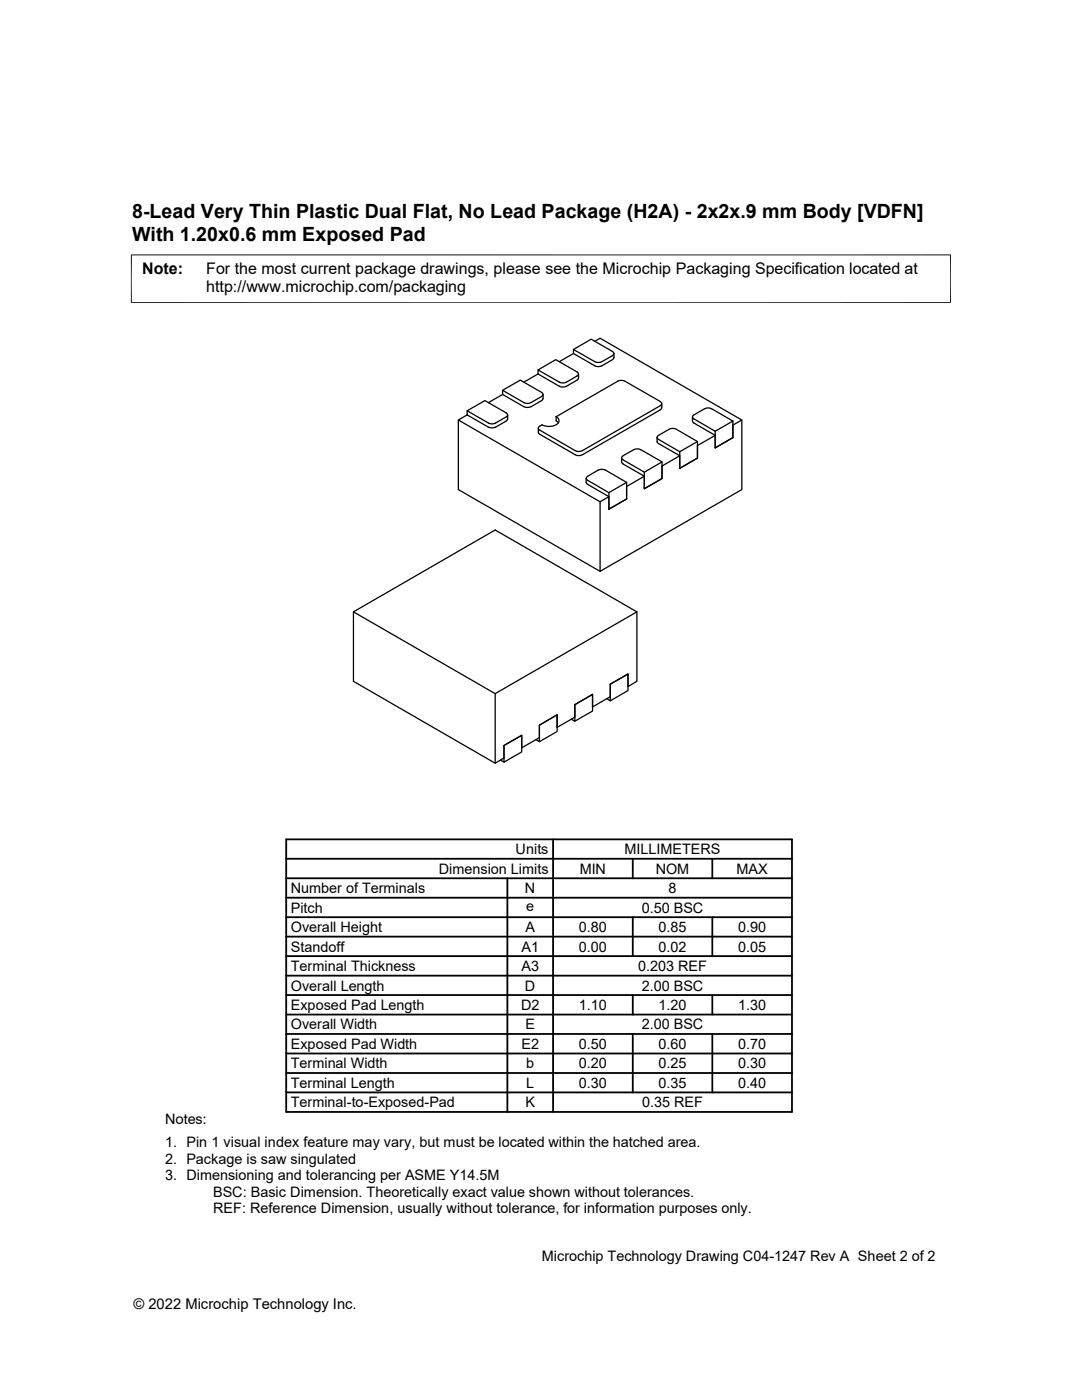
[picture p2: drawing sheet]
<svg xmlns="http://www.w3.org/2000/svg" width="216mm" height="279mm" viewBox="0 0 216 279" stroke-linecap="round" stroke-linejoin="round" font-family="sans-serif">
<defs><g id="words">
<g font-size="3.9">
<text x="26.4" y="43.5">8-Lead Very Thin Plastic Dual Flat, No Lead Package (H2A) - 2x2x.9 mm Body [VDFN]</text>
<text x="26.4" y="48">With 1.20x0.6 mm Exposed Pad</text>
</g>
<g font-size="3.2">
<text x="28.4" y="54.6">Note:</text>
<text x="41.1" y="58.3">http://www.microchip.com/packaging</text>
<text x="41.1" y="54.6">For the most current package drawings, please see the Microchip Packaging Specification located at</text>
</g>
<g font-size="2.9">
<text x="102.9" y="170.5">Units</text>
<text x="124.6" y="170.5">MILLIMETERS</text>
<text x="58" y="178.2">Number of Terminals</text>
<text x="87.6" y="174.4">Dimension Limits</text>
<text x="104.8" y="178.2">N</text>
<text x="115.7" y="174.4">MIN</text>
<text x="130.8" y="174.4">NOM</text>
<text x="133.4" y="178.2">8</text>
<text x="147" y="174.4">MAX</text>
<text x="58" y="182.1">Pitch</text>
<text x="105" y="181.8">e</text>
<text x="128" y="182.1">0.50 BSC</text>
<text x="58" y="186">Overall Height</text>
<text x="58" y="189.9">Standoff</text>
<text x="104.1" y="189.9">A1</text>
<text x="104.8" y="186">A</text>
<text x="115.5" y="186">0.80</text>
<text x="115.5" y="189.9">0.00</text>
<text x="131.4" y="186">0.85</text>
<text x="131.4" y="189.9">0.02</text>
<text x="147.3" y="186">0.90</text>
<text x="147.3" y="189.9">0.05</text>
<text x="58" y="193.8">Terminal Thickness</text>
<text x="58" y="197.7">Overall Length</text>
<text x="104.1" y="193.8">A3</text>
<text x="104.8" y="197.7">D</text>
<text x="127.3" y="193.8">0.203 REF</text>
<text x="128" y="197.7">2.00 BSC</text>
<text x="58" y="201.6">Exposed Pad Length</text>
<text x="104" y="201.6">D2</text>
<text x="115.5" y="201.6">1.10</text>
<text x="131.4" y="201.6">1.20</text>
<text x="147.3" y="201.6">1.30</text>
<text x="58" y="205.4">Overall Width</text>
<text x="58" y="209.3">Exposed Pad Width</text>
<text x="104" y="209.3">E2</text>
<text x="104.8" y="205.4">E</text>
<text x="115.5" y="209.3">0.50</text>
<text x="128" y="205.4">2.00 BSC</text>
<text x="131.4" y="209.3">0.60</text>
<text x="147.3" y="209.3">0.70</text>
<text x="58" y="213.2">Terminal Width</text>
<text x="105" y="213.2">b</text>
<text x="115.5" y="213.2">0.20</text>
<text x="131.4" y="213.2">0.25</text>
<text x="147.3" y="213.2">0.30</text>
<text x="58" y="217.1">Terminal Length</text>
<text x="58" y="221">Terminal-to-Exposed-Pad</text>
<text x="104.8" y="221">K</text>
<text x="105" y="217.1">L</text>
<text x="115.5" y="217.1">0.30</text>
<text x="128.1" y="221">0.35 REF</text>
<text x="131.4" y="217.1">0.35</text>
<text x="147.3" y="217.1">0.40</text>
<text x="32.9" y="224.3">Notes:</text>
<text x="32.9" y="228.9">1. Pin 1 visual index feature may vary, but must be located within the hatched area.</text>
<text x="32.9" y="232.2">2. Package is saw singulated</text>
<text x="32.9" y="235.5">3. Dimensioning and tolerancing per ASME Y14.5M</text>
<text x="42.5" y="238.8">BSC: Basic Dimension. Theoretically exact value shown without tolerances.</text>
<text x="42.5" y="242.2">REF: Reference Dimension, usually without tolerance, for information purposes only.</text>
<text x="108.1" y="251.7">Microchip Technology Drawing C04-1247 Rev A Sheet 2 of 2</text>
<text x="26.6" y="261.3">© 2022 Microchip Technology Inc.</text>
</g>
</g></defs>
<g fill="none" stroke="#000" stroke-width=".25">
<path d="M100.3 78.7l4.6 2.6 .9-.1 2.3-1.3M100.3 77.9l4.6 2.6 .9-.1 2.3-1.3M100.3 78.7l-2.8 1.6M107.4 74.6v-.8l3.5-2 4.2 2.4a.42 .42 0 0 1 .3 .4 .42 .42 0 0 1-.3 .4l-2.1 1.3M107.4 74.6l4.2 2.5 .7 .2 .7-.2M107.4 73.8l4.2 2.5 .7 .1 .7-.1M107.4 74.6l-2.9 1.7M108.1 78.3a.42 .42 0 0 1 .3 .4 .42 .42 0 0 1-.3 .4M108.1 78.3l-4.3-2.4-3.5 2v.8M108.4 78.7l-.1 1-.2 .2M114.4 70.5v-.8l3.6-2 4.2 2.4a.42 .42 0 0 1 .3 .4 .42 .42 0 0 1-.3 .5M114.4 70.5l4.3 2.5 .7 .2 .7-.2"/>
<path d="M114.4 69.7l4.3 2.5 .7 .1 .7-.1M114.4 70.5l-2.8 1.7M115.4 74.6v.9l-.1 .3-2.3 1.3M118.7 68.1l1-.6 28.3 16.3M122.2 71l-2.1 1.2M122.5 70.5v.9l-.2 .3-2.2 1.3M124.7 76.1l-.7-.2-.7 .2-12.3 7.1v.8M124.7 76.1l7.1 4M91.5 83.8l28.2 16.3M93.2 82.8l4.6 2.6 .9-.1 2.3-1.3M93.2 82.8l-1.7 1v13.9l28.2 16.3M93.2 82l4.6 2.6 .9-.1 2.3-1.3"/>
<path d="M101 82.4a.42 .42 0 0 1 .3 .4 .42 .42 0 0 1-.3 .4M101 82.4l-4.2-2.5-3.6 2.1v.8M101.3 83.6l-.3 .4M101.3 82.8v.8M111 84l.4 .4M111 83.2a.9 .9 0 0 1 .5 .9 .9 .9 0 0 1-.8 .8 3.2 3.2 0 0 1-2.5-.1M117 95.5v.8l.1 .3 4.4 2.5v2.5M117.3 95.1a.42 .42 0 0 0-.3 .4 .42 .42 0 0 0 .3 .4l4.2 2.4v3.3M119.4 93.8l-2.1 1.2M119.4 93.8l.7-.1 .7 .1 4.2 2.5v3.3l-3.5 2M124.3 91l2.3-1.3 1-.1 4.5 2.6v3.3l-3.5 2v-3.3l-4.3-2.4a.42 .42 0 0 1-.3-.4 .42 .42 0 0 1 .3-.4M125 96.3l-3.5 2"/>
<path d="M128.6 95l-3.6 2.1v2.5l-3.5 2M131.1 87.3v.8l.2 .3 4.3 2.6v2.5M131.3 87l2.6-1.5 1 .2 4.3 2.4v3.3l-3.6 2.1v-3.4l-4.3-2.5-.2-.3zM131.7 80.2a.43 .43 0 0 1 .3 .4 .43 .43 0 0 1-.2 .4l-15.9 9.1-1.1-.2-7.1-4a.42 .42 0 0 1-.3-.5 .42 .42 0 0 1 .3-.4l.5-.2M131.8 81.8l-15.9 9.1-1.1-.1-7.1-4.1-.3-.3v-1M132.1 80.6l-.1 .9-.3 .3M132.1 92.2l-3.5 2M135.6 91l-3.5 2v2.5l-3.5 2v-2.5l-4.4-2.5-.2-.3v-.8M138.2 83.2v.8l.1 .3 4.4 2.6v2.5l3.5-2.1v-2.5l1.8-1v13.9l-28.3 16.3v-13.9l1.8-1M139.2 88.1l-3.6 2M140.6 81.6l-2.1 1.2a.42 .42 0 0 0-.3 .4 .42 .42 0 0 0 .3 .4l4.2 2.5v3.3l3.5-2.1v-3.3l-4.2-2.4-.7-.2-.7 .2M142.7 86.9l-3.5 2v2.5l-3.6 2.1"/>
<path d="M146.2 84l-3.5 2.1M70.5 122.1l28.3 16.3M98.8 138.4l28.3-16.3v13.9l-1.8 1v-2.5l-3.5 2v2.5l-3.6 2.1v-2.5l-3.5 2v2.5l-3.5 2.1v-2.5l-3.6 2v2.5l-3.5 2v-2.5l-3.5 2.1v2.5l-1.8 1zM121.1 139.4l.7 .5v-3.4l3.5-2v3.3l-3.5 2.1M127.1 122.1l-28.3-16.3-28.3 16.3v13.9l28.3 16.3M99.9 151.7l.7 .4v-3.3l3.5-2.1v3.4l-3.5 2M106.9 147.6l.7 .4v-3.3l3.6-2v3.3l-3.6 2M114 143.5l.7 .4v-3.3l3.5-2v3.3l-3.5 2"/>
</g>
<path d="M26.1 50.9h163.7M26.2 50.8v9.7M189.7 50.8v9.7M26.1 60.4h163.7" fill="none" stroke="#000" stroke-width=".2"/>
<g fill="none" stroke="#000" stroke-width=".36">
<path d="M57.1 179.2h100.9M57.1 175.3h100.9M57.1 171.4h100.9M57.1 167.5h100.9v54.4h-100.9zM101.2 175.3v46.6M110.4 167.5v54.4M126.3 171.4v3.9M142.1 171.4v3.9M57.1 186.9h100.9M57.1 183h100.9M57.1 198.6h100.9M57.1 194.7h100.9"/>
<path d="M57.1 190.8h100.9M126.3 183v7.8M126.3 198.6v3.9M142.1 183v7.8M142.1 198.6v3.9M57.1 214.1h100.9M57.1 206.4h100.9M57.1 202.5h100.9M57.1 210.2h100.9M57.1 218h100.9M126.3 206.4v11.6M142.1 206.4v11.6"/>
</g>
<use href="#words"/>
</svg>
